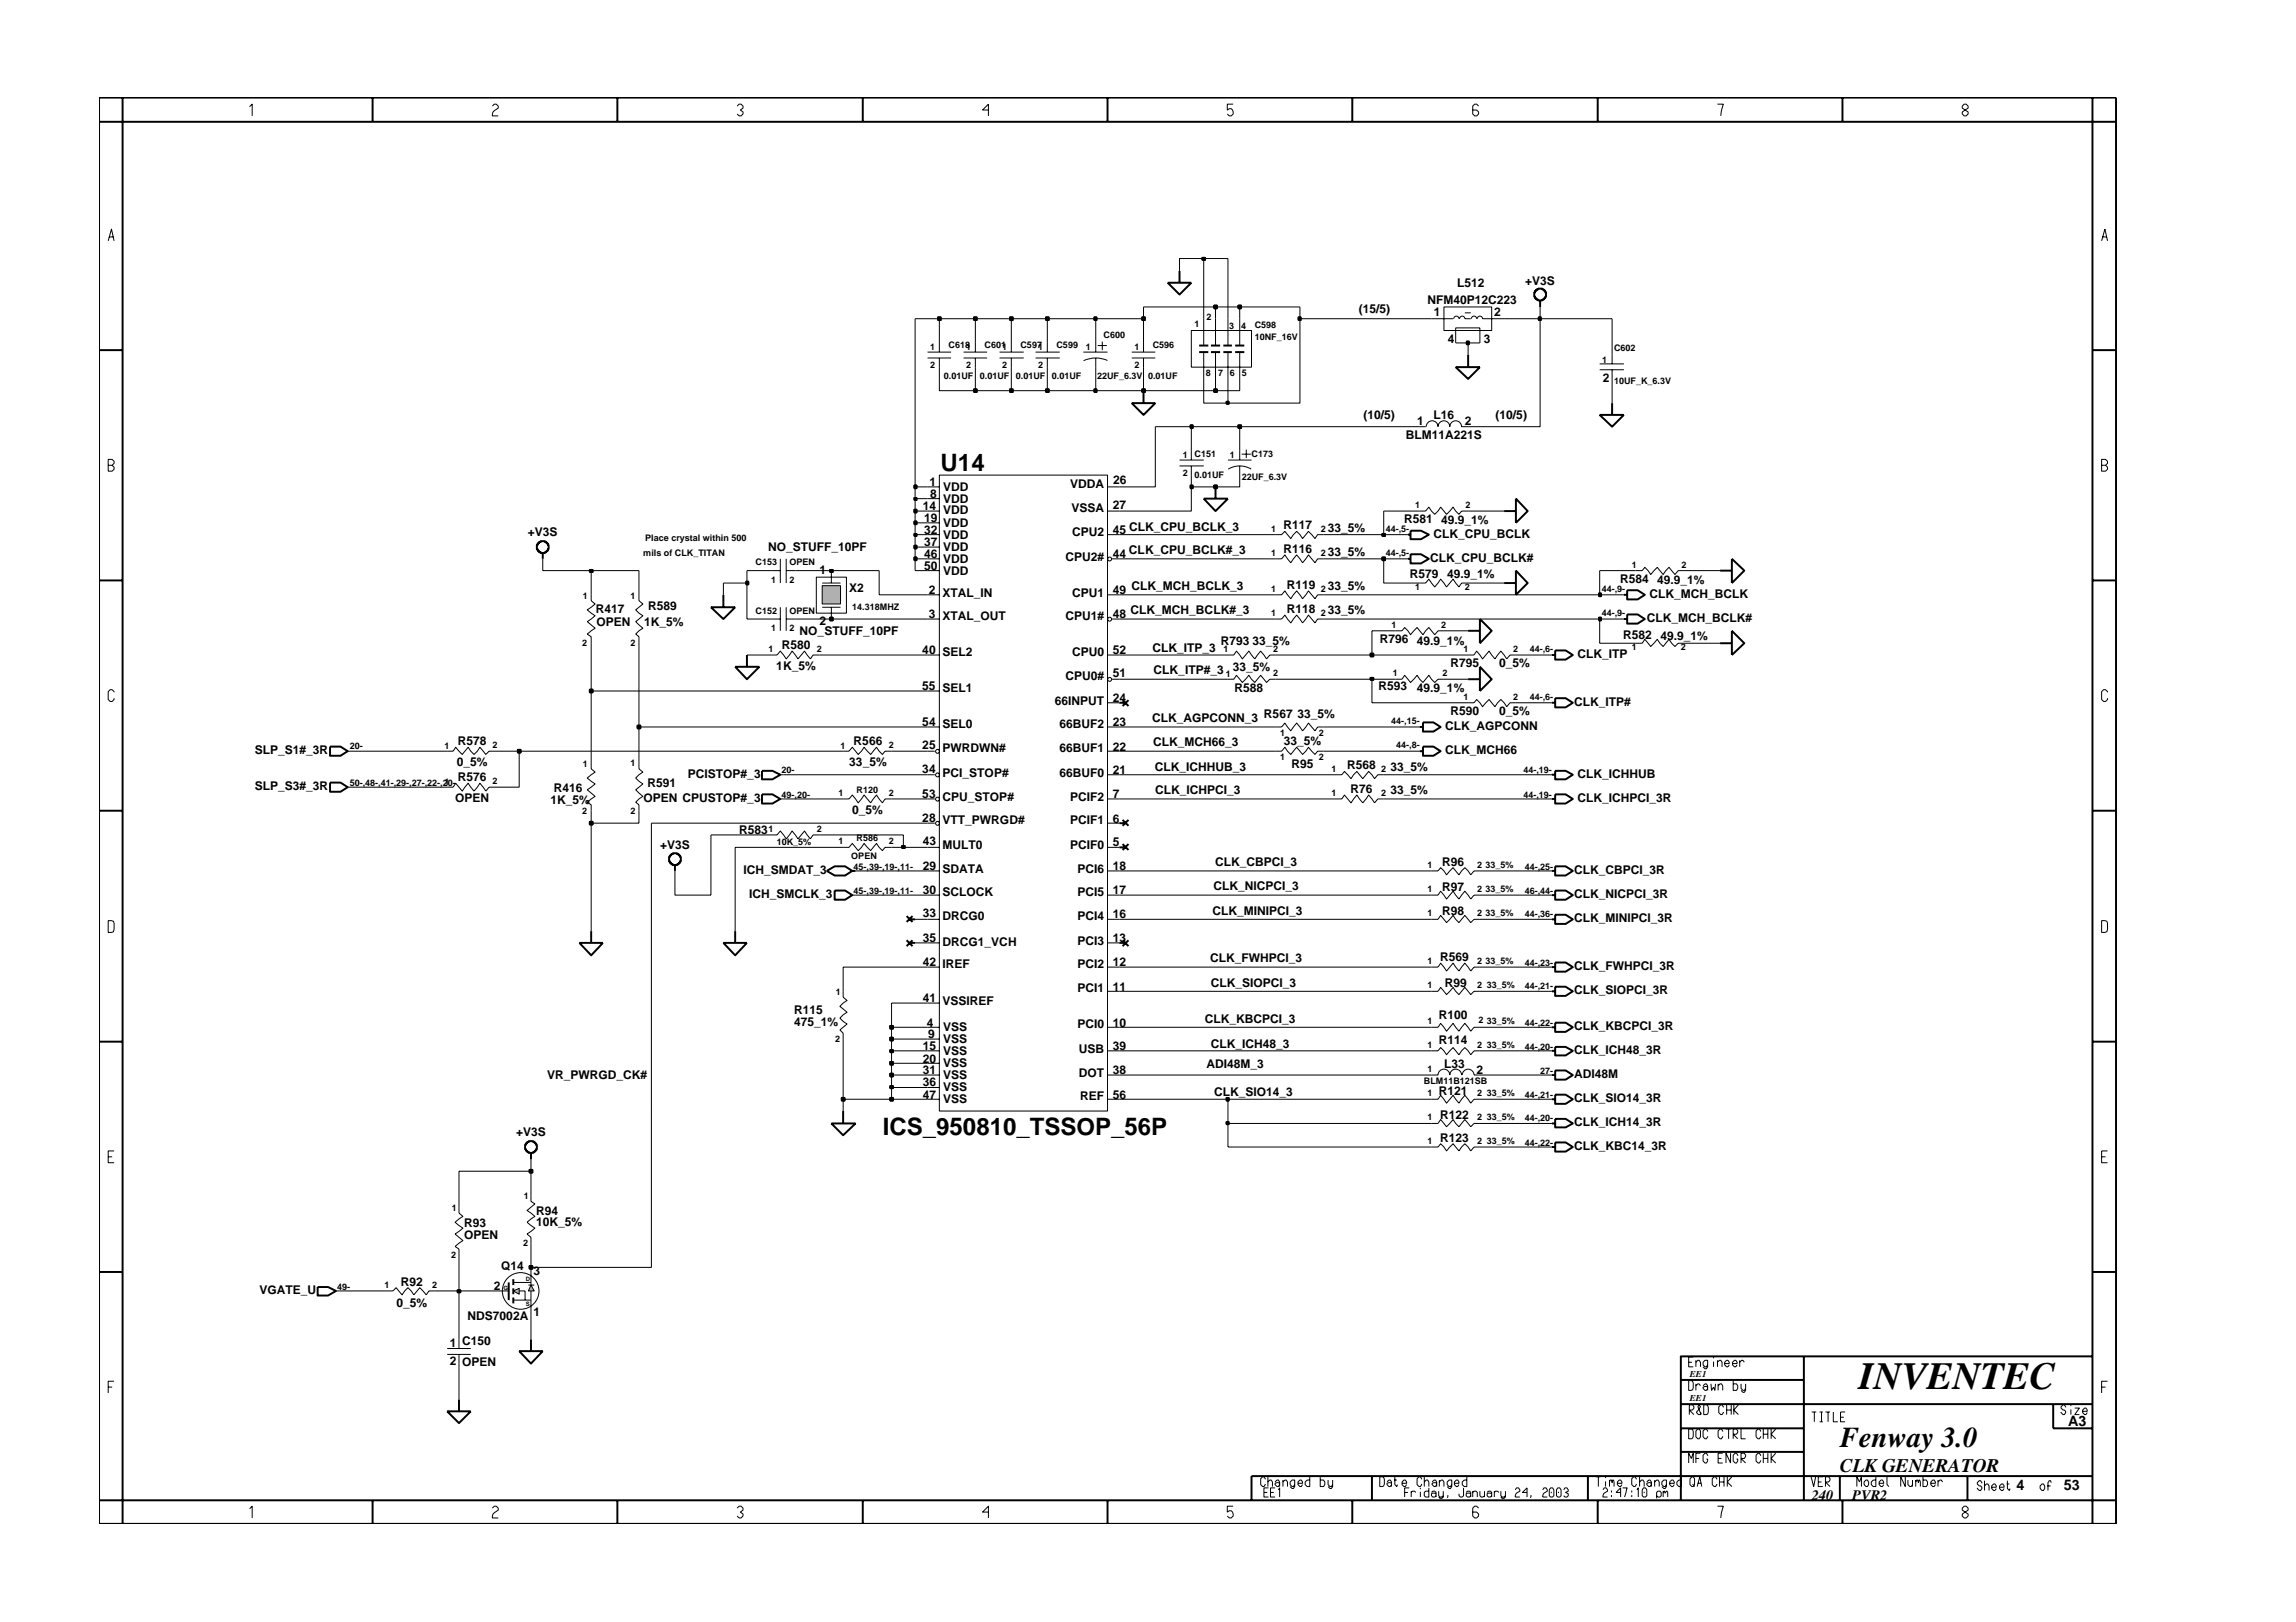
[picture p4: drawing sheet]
<svg xmlns="http://www.w3.org/2000/svg" width="297mm" height="210mm" viewBox="0 0 297 210" stroke-linecap="round" stroke-linejoin="round" font-family="sans-serif">
<defs><g id="words">
<text font-size="5" x="240.5" y="179.7">INVENTEC</text>
<text font-size="3.7" x="238" y="187.3">Fenway 3.0</text>
<g font-size="3.1">
<text x="121.7" y="61">U14</text>
<text x="114.2" y="146.8">ICS_950810_TSSOP_56P</text>
</g>
<text font-size="2.5" x="238" y="190.4">CLK GENERATOR</text>
<g font-size="1.9">
<text x="267.6" y="184.6">A3</text>
<text x="234.4" y="194.1">240</text>
<text x="239.6" y="194.1">PVR2</text>
<text x="260.9" y="192.9">4</text>
<text x="267" y="192.9">53</text>
</g>
<g font-size="1.6">
<text x="175.8" y="40.5">(15/5)</text>
<text x="184.7" y="39.3">NFM40P12C223</text>
<text x="185.5" y="40.9">1</text>
<text x="188.5" y="37.1">L512</text>
<text x="193.3" y="40.9">2</text>
<text x="197.3" y="36.8">+V3S</text>
<text x="187.3" y="44.3">4</text>
<text x="192" y="44.3">3</text>
<text x="207.4" y="49.4">2</text>
<text x="176.4" y="54.3">(10/5)</text>
<text x="181.9" y="56.8">BLM11A221S</text>
<text x="183.3" y="55">1</text>
<text x="185.5" y="54.3">L16</text>
<text x="189.5" y="55">2</text>
<text x="193.5" y="54.3">(10/5)</text>
<text x="120.2" y="62.9">1</text>
<text x="120.3" y="64.4">8</text>
<text x="122" y="63.5">VDD</text>
<text x="122" y="65">VDD</text>
<text x="138.5" y="63.2">VDDA</text>
<text x="144" y="65.9">27</text>
<text x="144" y="62.6">26</text>
<text x="68.3" y="69.4">+V3S</text>
<text x="99.4" y="71.4">NO_STUFF_10PF</text>
<text x="119.4" y="66.1">14</text>
<text x="119.6" y="69.1">32</text>
<text x="119.6" y="70.7">37</text>
<text x="119.6" y="67.6">19</text>
<text x="122" y="68.2">VDD</text>
<text x="122" y="69.7">VDD</text>
<text x="122" y="71.3">VDD</text>
<text x="122" y="66.6">VDD</text>
<text x="138.6" y="66.3">VSSA</text>
<text x="138.7" y="69.4">CPU2</text>
<text x="144" y="69.1">45</text>
<text x="146.1" y="71.7">CLK_CPU_BCLK#_3</text>
<text x="146.1" y="68.7">CLK_CPU_BCLK_3</text>
<text x="166.1" y="71.6">R116</text>
<text x="166.1" y="68.4">R117</text>
<text x="171.8" y="72">33_5%</text>
<text x="171.8" y="68.8">33_5%</text>
<text x="181.6" y="67.7">R581</text>
<text x="185.4" y="69.6">CLK_CPU_BCLK</text>
<text x="186.4" y="67.8">49.9_1%</text>
<text x="106" y="74.3">1</text>
<text x="109.8" y="76.6">X2</text>
<text x="119.6" y="72.2">46</text>
<text x="119.6" y="73.8">50</text>
<text x="120.2" y="76.8">2</text>
<text x="121.9" y="77.2">XTAL_IN</text>
<text x="122" y="72.8">VDD</text>
<text x="122" y="74.4">VDD</text>
<text x="137.9" y="72.6">CPU2#</text>
<text x="138.7" y="77.2">CPU1</text>
<text x="144" y="76.9">49</text>
<text x="144" y="72.2">44</text>
<text x="146.4" y="76.4">CLK_MCH_BCLK_3</text>
<text x="166.5" y="76.2">R119</text>
<text x="171.8" y="76.4">33_5%</text>
<text x="182.4" y="74.9">R579</text>
<text x="185" y="72.7">CLK_CPU_BCLK#</text>
<text x="187.2" y="74.9">49.9_1%</text>
<text x="209.6" y="75.5">R584</text>
<text x="213.4" y="77.4">CLK_MCH_BCLK</text>
<text x="214.4" y="75.6">49.9_1%</text>
<text x="77.1" y="79.3">R417</text>
<text x="77.2" y="81">OPEN</text>
<text x="83.3" y="81">1K_5%</text>
<text x="83.8" y="78.9">R589</text>
<text x="103.5" y="82.2">NO_STUFF_10PF</text>
<text x="106" y="80.9">2</text>
<text x="120.2" y="79.9">3</text>
<text x="121.9" y="80.3">XTAL_OUT</text>
<text x="137.9" y="80.3">CPU1#</text>
<text x="144" y="79.9">48</text>
<text x="146.3" y="79.5">CLK_MCH_BCLK#_3</text>
<text x="157.9" y="83.4">R793 33_5%</text>
<text x="166.5" y="79.3">R118</text>
<text x="171.8" y="79.5">33_5%</text>
<text x="178.5" y="83.2">R796</text>
<text x="183.3" y="83.4">49.9_1%</text>
<text x="210" y="82.6">R582</text>
<text x="213" y="80.5">CLK_MCH_BCLK#</text>
<text x="214.8" y="82.8">49.9_1%</text>
<text x="100.4" y="86.7">1K_5%</text>
<text x="101.1" y="84">R580</text>
<text x="119.3" y="89.3">55</text>
<text x="119.3" y="84.7">40</text>
<text x="121.9" y="89.6">SEL1</text>
<text x="121.9" y="84.9">SEL2</text>
<text x="137.9" y="88">CPU0#</text>
<text x="138.7" y="84.9">CPU0</text>
<text x="144" y="84.7">52</text>
<text x="144" y="87.6">51</text>
<text x="149.1" y="84.3">CLK_ITP_3</text>
<text x="149.3" y="87.3">CLK_ITP#_3</text>
<text x="159.5" y="86.9">33_5%</text>
<text x="159.7" y="89.6">R588</text>
<text x="178.3" y="89.3">R593</text>
<text x="183.3" y="89.6">49.9_1%</text>
<text x="187.7" y="86.3">R795</text>
<text x="194" y="86.3">0_5%</text>
<text x="204.1" y="85.2">CLK_ITP</text>
<text x="119.3" y="94">54</text>
<text x="121.9" y="94.2">SEL0</text>
<text x="136.5" y="91.2">66INPUT</text>
<text x="137.1" y="94.2">66BUF2</text>
<text x="144" y="94">23</text>
<text x="144" y="90.9">24</text>
<text x="149" y="93.5">CLK_AGPCONN_3</text>
<text x="163.5" y="92.9">R567</text>
<text x="167.9" y="92.9">33_5%</text>
<text x="187" y="94.5">CLK_AGPCONN</text>
<text x="187.7" y="92.6">R590</text>
<text x="194" y="92.6">0_5%</text>
<text x="203.7" y="91.3">CLK_ITP#</text>
<text x="32.9" y="97.5">SLP_S1#_3R</text>
<text x="59.1" y="99.2">0_5%</text>
<text x="59.2" y="101.1">R576</text>
<text x="59.2" y="96.4">R578</text>
<text x="83.8" y="101.9">R591</text>
<text x="89" y="100.7">PCISTOP#_3</text>
<text x="109.9" y="99.2">33_5%</text>
<text x="110.4" y="96.4">R566</text>
<text x="119.3" y="100.1">34</text>
<text x="119.3" y="97">25</text>
<text x="121.9" y="100.5">PCI_STOP#</text>
<text x="121.9" y="97.4">PWRDWN#</text>
<text x="137.1" y="100.5">66BUF0</text>
<text x="137.1" y="97.4">66BUF1</text>
<text x="144" y="100.2">21</text>
<text x="144" y="97.1">22</text>
<text x="149.2" y="96.6">CLK_MCH66_3</text>
<text x="149.4" y="99.7">CLK_ICHHUB_3</text>
<text x="166.1" y="96.4">33_5%</text>
<text x="167.1" y="99.3">R95</text>
<text x="174.3" y="99.5">R568</text>
<text x="179.9" y="99.8">33_5%</text>
<text x="187" y="97.5">CLK_MCH66</text>
<text x="204.1" y="100.7">CLK_ICHHUB</text>
<text x="32.9" y="102.3">SLP_S3#_3R</text>
<text x="58.9" y="103.8">OPEN</text>
<text x="71.2" y="104">1K_5%</text>
<text x="71.7" y="102.5">R416</text>
<text x="83.3" y="103.8">OPEN CPUSTOP#_3</text>
<text x="95.6" y="107.9">R583</text>
<text x="110.2" y="105.3">0_5%</text>
<text x="119.3" y="106.4">28</text>
<text x="119.3" y="103.2">53</text>
<text x="121.9" y="106.7">VTT_PWRGD#</text>
<text x="121.9" y="103.6">CPU_STOP#</text>
<text x="138.5" y="106.7">PCIF1</text>
<text x="138.5" y="103.6">PCIF2</text>
<text x="144" y="106.4">6</text>
<text x="144" y="103.3">7</text>
<text x="149.4" y="102.8">CLK_ICHPCI_3</text>
<text x="174.7" y="102.6">R76</text>
<text x="179.9" y="102.8">33_5%</text>
<text x="204.1" y="103.8">CLK_ICHPCI_3R</text>
<text x="85.4" y="109.8">+V3S</text>
<text x="96.2" y="113.1">ICH_SMDAT_3</text>
<text x="119.4" y="109.4">43</text>
<text x="119.4" y="112.5">29</text>
<text x="121.9" y="109.8">MULT0</text>
<text x="121.9" y="112.9">SDATA</text>
<text x="138.5" y="109.8">PCIF0</text>
<text x="139.4" y="112.9">PCI6</text>
<text x="144" y="112.6">18</text>
<text x="144" y="109.5">5</text>
<text x="157.2" y="112.1">CLK_CBPCI_3</text>
<text x="186.6" y="112.1">R96</text>
<text x="203.7" y="113.1">CLK_CBPCI_3R</text>
<text x="96.9" y="116.2">ICH_SMCLK_3</text>
<text x="119.4" y="118.7">33</text>
<text x="119.4" y="115.7">30</text>
<text x="121.9" y="119.1">DRCG0</text>
<text x="121.9" y="116">SCLOCK</text>
<text x="139.4" y="119.1">PCI4</text>
<text x="139.4" y="116">PCI5</text>
<text x="144" y="118.8">16</text>
<text x="144" y="115.8">17</text>
<text x="156.8" y="118.4">CLK_MINIPCI_3</text>
<text x="157" y="115.2">CLK_NICPCI_3</text>
<text x="186.6" y="115.2">R97</text>
<text x="186.6" y="118.4">R98</text>
<text x="203.7" y="119.3">CLK_MINIPCI_3R</text>
<text x="203.7" y="116.2">CLK_NICPCI_3R</text>
<text x="119.4" y="121.8">35</text>
<text x="119.4" y="125">42</text>
<text x="121.9" y="122.4">DRCG1_VCH</text>
<text x="121.9" y="125.3">IREF</text>
<text x="139.4" y="125.3">PCI2</text>
<text x="139.4" y="122.3">PCI3</text>
<text x="144" y="125.1">12</text>
<text x="144" y="121.9">13</text>
<text x="156.5" y="124.5">CLK_FWHPCI_3</text>
<text x="186.3" y="124.4">R569</text>
<text x="203.7" y="125.6">CLK_FWHPCI_3R</text>
<text x="102.7" y="131.2">R115</text>
<text x="119.4" y="129.6">41</text>
<text x="121.9" y="130">VSSIREF</text>
<text x="139.4" y="128.4">PCI1</text>
<text x="144" y="128.2">11</text>
<text x="156.6" y="127.7">CLK_SIOPCI_3</text>
<text x="186.1" y="131.9">R100</text>
<text x="186.9" y="127.7">R99</text>
<text x="203.7" y="128.6">CLK_SIOPCI_3R</text>
<text x="102.7" y="132.8">475_1%</text>
<text x="119.4" y="135.9">15</text>
<text x="119.4" y="137.5">20</text>
<text x="119.9" y="132.9">4</text>
<text x="120.1" y="134.4">9</text>
<text x="122" y="136.5">VSS</text>
<text x="122" y="133.4">VSS</text>
<text x="122" y="135">VSS</text>
<text x="139.4" y="133.1">PCI0</text>
<text x="139.6" y="136.2">USB</text>
<text x="144" y="132.9">10</text>
<text x="144" y="135.9">39</text>
<text x="155.9" y="132.3">CLK_KBCPCI_3</text>
<text x="156.6" y="135.6">CLK_ICH48_3</text>
<text x="186.1" y="135.1">R114</text>
<text x="203.7" y="136.4">CLK_ICH48_3R</text>
<text x="203.7" y="133.3">CLK_KBCPCI_3R</text>
<text x="70.8" y="139.7">VR_PWRGD_CK#</text>
<text x="119.4" y="139">31</text>
<text x="119.4" y="140.6">36</text>
<text x="119.4" y="142.2">47</text>
<text x="122" y="138.1">VSS</text>
<text x="122" y="139.6">VSS</text>
<text x="122" y="141.2">VSS</text>
<text x="122" y="142.8">VSS</text>
<text x="139.6" y="139.4">DOT</text>
<text x="139.8" y="142.4">REF</text>
<text x="144" y="139">38</text>
<text x="144" y="142.2">56</text>
<text x="156.1" y="138.2">ADI48M_3</text>
<text x="157.1" y="141.8">CLK_SIO14_3</text>
<text x="186.1" y="141.7">R121</text>
<text x="186.8" y="138.2">L33</text>
<text x="191" y="139">2</text>
<text x="203.7" y="139.5">ADI48M</text>
<text x="203.7" y="142.7">CLK_SIO14_3R</text>
<text x="66.8" y="147.1">+V3S</text>
<text x="186.3" y="144.8">R122</text>
<text x="186.3" y="147.8">R123</text>
<text x="203.7" y="145.7">CLK_ICH14_3R</text>
<text x="203.7" y="148.8">CLK_KBC14_3R</text>
<text x="60.1" y="160.3">OPEN</text>
<text x="60.1" y="158.8">R93</text>
<text x="69.4" y="157.2">R94</text>
<text x="69.4" y="158.7">10K_5%</text>
<text x="33.6" y="167.5">VGATE_U</text>
<text x="51.9" y="166.4">R92</text>
<text x="63.9" y="166.9">2</text>
<text x="64.8" y="164.4">Q14</text>
<text x="69" y="165">3</text>
<text x="51.3" y="169.1">0_5%</text>
<text x="60.5" y="170.9">NDS7002A</text>
<text x="69" y="170.3">1</text>
<text x="58.2" y="174.3">1 C150</text>
<text x="58.2" y="176.6">2</text>
<text x="59.8" y="176.8">OPEN</text>
</g>
<g font-size="1.2">
<text x="156.1" y="41.4">2</text>
<text x="120.3" y="45.3">1</text>
<text x="120.3" y="47.7">2</text>
<text x="122.7" y="45">C618</text>
<text x="125" y="45.3">1</text>
<text x="125" y="47.7">2</text>
<text x="127.4" y="45">C601</text>
<text x="129.7" y="45.3">1</text>
<text x="129.7" y="47.7">2</text>
<text x="132" y="45">C597</text>
<text x="134.3" y="45.3">1</text>
<text x="134.3" y="47.7">2</text>
<text x="136.7" y="45">C599</text>
<text x="140.5" y="45.3">1</text>
<text x="142.8" y="43.7">C600</text>
<text x="146.8" y="45.3">1</text>
<text x="146.8" y="47.7">2</text>
<text x="149.1" y="45">C596</text>
<text x="154.5" y="42.3">1</text>
<text x="159" y="42.5">3</text>
<text x="160.6" y="42.5">4</text>
<text x="162.3" y="44">10NF_16V</text>
<text x="162.3" y="42.4">C598</text>
<text x="207.3" y="46.9">1</text>
<text x="208.8" y="45.4">C602</text>
<text x="122.1" y="49">0.01UF</text>
<text x="126.8" y="49">0.01UF</text>
<text x="131.4" y="49">0.01UF</text>
<text x="136.1" y="49">0.01UF</text>
<text x="141.9" y="49">22UF_6.3V</text>
<text x="148.5" y="49">0.01UF</text>
<text x="156" y="48.6">8</text>
<text x="157.6" y="48.6">7</text>
<text x="159.1" y="48.7">6</text>
<text x="160.6" y="48.6">5</text>
<text x="208.8" y="49.6">10UF_K_6.3V</text>
<text x="153" y="59.3">1</text>
<text x="154.5" y="59.1">C151</text>
<text x="159.1" y="59.3">1</text>
<text x="161.9" y="59.1">C173</text>
<text x="153" y="61.7">2</text>
<text x="154.5" y="61.8">0.01UF</text>
<text x="160.6" y="62.1">22UF_6.3V</text>
<text x="183.1" y="65.7">1</text>
<text x="189.6" y="65.7">2</text>
<text x="83.2" y="72">mils of CLK_TITAN</text>
<text x="83.5" y="70">Place crystal within 500</text>
<text x="164.5" y="68.8">1</text>
<text x="164.5" y="72">1</text>
<text x="170.9" y="68.8">2</text>
<text x="170.9" y="72">2</text>
<text x="179.3" y="68.8">44-,5-</text>
<text x="179.3" y="72">44-,5-</text>
<text x="75.4" y="77.6">1</text>
<text x="81.6" y="77.6">1</text>
<text x="97.7" y="73.2">C153</text>
<text x="99.8" y="75.5">1</text>
<text x="102.1" y="73.2">OPEN</text>
<text x="102.1" y="75.5">2</text>
<text x="164.5" y="76.6">1</text>
<text x="170.9" y="76.6">2</text>
<text x="183.1" y="76.4">1</text>
<text x="189.5" y="76.4">2</text>
<text x="207.2" y="76.6">44-,9-</text>
<text x="211.1" y="73.5">1</text>
<text x="217.5" y="73.5">2</text>
<text x="75.3" y="83.6">2</text>
<text x="81.6" y="83.6">2</text>
<text x="97.7" y="79.4">C152</text>
<text x="99.8" y="81.6">1</text>
<text x="102.1" y="79.4">OPEN</text>
<text x="102.1" y="81.6">2</text>
<text x="110.3" y="78.9">14.318MHZ</text>
<text x="164.5" y="79.7">1</text>
<text x="170.9" y="79.7">2</text>
<text x="180" y="81.3">1</text>
<text x="186.5" y="81.3">2</text>
<text x="207.2" y="79.7">44-,9-</text>
<text x="99.4" y="84.4">1</text>
<text x="105.7" y="84.3">2</text>
<text x="158.3" y="84.3">1</text>
<text x="158.6" y="87.6">1</text>
<text x="164.7" y="84.3">2</text>
<text x="164.7" y="87.5">2</text>
<text x="180.2" y="87.5">1</text>
<text x="186.6" y="87.5">2</text>
<text x="189.3" y="84.3">1</text>
<text x="195.8" y="84.3">2</text>
<text x="197.9" y="84.3">44-,6-</text>
<text x="211.1" y="84.2">1</text>
<text x="217.5" y="84.2">2</text>
<text x="165.6" y="95.3">1</text>
<text x="170.6" y="95.3">2</text>
<text x="180" y="93.7">44-,15-</text>
<text x="189.3" y="90.6">1</text>
<text x="195.8" y="90.6">2</text>
<text x="197.9" y="90.6">44-,6-</text>
<text x="45.2" y="97">20-</text>
<text x="45.2" y="101.7">50-,48-,41-,29-,27-,22-,20-</text>
<text x="57.5" y="101.5">1</text>
<text x="57.5" y="96.9">1</text>
<text x="63.7" y="101.4">2</text>
<text x="63.7" y="96.8">2</text>
<text x="75.4" y="99.2">1</text>
<text x="81.6" y="99.2">1</text>
<text x="101.1" y="100.1">20-</text>
<text x="108.7" y="96.9">1</text>
<text x="115" y="96.8">2</text>
<text x="165.6" y="98.4">1</text>
<text x="170.6" y="98.4">2</text>
<text x="172.2" y="99.9">1</text>
<text x="178.7" y="99.9">2</text>
<text x="180.6" y="96.8">44-,8-</text>
<text x="197.1" y="100.1">44-,19-</text>
<text x="75.3" y="105.3">2</text>
<text x="81.6" y="105.3">2</text>
<text x="99.4" y="107.7">1</text>
<text x="101.1" y="103.2">49-,20-</text>
<text x="105.7" y="107.7">2</text>
<text x="108.5" y="103.1">1</text>
<text x="110.8" y="102.6">R120</text>
<text x="115" y="103.1">2</text>
<text x="172.2" y="103.1">1</text>
<text x="178.7" y="103.1">2</text>
<text x="197.1" y="103.2">44-,19-</text>
<text x="100.5" y="109.4">10K_5%</text>
<text x="108.5" y="109.2">1</text>
<text x="110.1" y="111.2">OPEN</text>
<text x="110.4" y="112.5">45-,39-,19-,11-</text>
<text x="110.8" y="108.8">R586</text>
<text x="115" y="109.2">2</text>
<text x="184.7" y="112.4">1</text>
<text x="191.1" y="112.4">2</text>
<text x="192.2" y="112.4">33_5%</text>
<text x="197.3" y="112.5">44-,25-</text>
<text x="110.4" y="115.7">45-,39-,19-,11-</text>
<text x="184.7" y="115.4">1</text>
<text x="184.7" y="118.5">1</text>
<text x="191.1" y="115.4">2</text>
<text x="191.1" y="118.5">2</text>
<text x="192.2" y="115.4">33_5%</text>
<text x="192.2" y="118.5">33_5%</text>
<text x="197.3" y="118.7">44-,36-</text>
<text x="197.3" y="115.7">46-,44-</text>
<text x="184.7" y="124.7">1</text>
<text x="191.1" y="124.7">2</text>
<text x="192.2" y="124.7">33_5%</text>
<text x="197.3" y="125">44-,23-</text>
<text x="108.1" y="128.8">1</text>
<text x="184.7" y="127.9">1</text>
<text x="191.1" y="127.9">2</text>
<text x="192.4" y="127.9">33_5%</text>
<text x="197.3" y="128">44-,21-</text>
<text x="108.1" y="134.9">2</text>
<text x="184.7" y="132.5">1</text>
<text x="184.7" y="135.7">1</text>
<text x="191.1" y="135.7">2</text>
<text x="191.3" y="132.3">2</text>
<text x="192.4" y="132.5">33_5%</text>
<text x="192.4" y="135.7">33_5%</text>
<text x="197.3" y="135.8">44-,20-</text>
<text x="197.3" y="132.8">44-,22-</text>
<text x="184.2" y="140.3">BLM11B121SB</text>
<text x="184.7" y="138.8">1</text>
<text x="184.7" y="141.8">1</text>
<text x="191.1" y="141.8">2</text>
<text x="192.4" y="141.8">33_5%</text>
<text x="197.3" y="142.1">44-,21-</text>
<text x="199.3" y="139">27-</text>
<text x="184.7" y="145">1</text>
<text x="184.7" y="148.1">1</text>
<text x="191.1" y="145">2</text>
<text x="191.1" y="148.1">2</text>
<text x="192.4" y="145">33_5%</text>
<text x="192.4" y="148.1">33_5%</text>
<text x="197.3" y="145.1">44-,20-</text>
<text x="197.3" y="148.3">44-,22-</text>
<text x="67.8" y="155.2">1</text>
<text x="58.4" y="156.7">1</text>
<text x="67.7" y="161.3">2</text>
<text x="43.6" y="166.9">49-</text>
<text x="49.7" y="166.7">1</text>
<text x="55.9" y="166.7">2</text>
<text x="58.4" y="162.8">2</text>
<text x="218.6" y="178.2">EE1</text>
<text x="218.6" y="181.3">EE1</text>
</g>
<g font-size=".8">
<text x="65.1" y="166.9">G</text>
<text x="68" y="165.7">D</text>
<text x="68" y="169">S</text>
</g>
</g></defs>
<g fill="none" stroke="#000" stroke-width=".25">
<path d="M155.1 45.6h1.2M155.1 44.7h1.2M156.7 45.6h1.1M156.7 44.7h1.1M158.3 45.6h1.1M158.3 44.7h1.1M159.8 45.6h1.2M159.8 44.7h1.2M188.3 47.5h3.2l-1.6 1.5zM189.9 45.9v1.6M69.6 70.3l.2-.1a.61 .61 0 0 1 .8 0l.4 .3v.5l-.5 .6h-.5v-.1h-.2l-.3-.3v-.7zM70.2 71.6v.7"/>
<path d="M92 78.6h3.1l-1.5 1.5zM93.6 77v1.6M155.7 64.5h3.2l-1.6 1.6zM157.3 63v1.5M182.1 69.2h.4M182.1 72.3h.4M182.5 68.7h1.3l1.1 .5-1.1 .6h-1.3zM182.5 71.7h1.3l1.1 .6-1.1 .6h-1.3zM194.6 75.5h1.5M194.6 66.1h1.5M196.1 73.8l1.5 1.7-1.5 1.5zM196.1 64.5l1.5 1.6-1.5 1.6z"/>
<path d="M210.1 77h.4M210.5 76.4h1.4l.9 .6-.9 .6h-1.4zM210.5 79.5h1.4l.9 .6-.9 .6h-1.4zM222.5 73.8h1.6M224.1 72.3l1.6 1.5-1.6 1.7zM42.7 96.6h1.4l.9 .6-.9 .6h-1.4zM95.1 86.3h3.1l-1.6 1.6zM96.6 84.8v1.5M144.8 90.9h.9M145.2 90.6l.8 .8M146 90.6l-.8 .8M183.7 94.1h.4"/>
<path d="M184.1 93.5h1.3l1 .6-1 .6h-1.3zM189.9 81.6h1.6M191.5 80.1l1.5 1.5-1.5 1.6zM200.8 90.9h.4M200.8 84.8h.4M201.2 99.8h1.4l.9 .5-.9 .6h-1.4zM201.2 90.4h1.4l.9 .5-.9 .6h-1.4zM201.2 84.2h1.4l.9 .6-.9 .6h-1.4zM210.1 80.1h.4M222.5 83.2h1.6M224.1 81.6l1.6 1.6-1.6 1.6zM42.7 101.3h1.4l.9 .6-.9 .6h-1.4z"/>
<path d="M86.6 110.8l.3-.2a.61 .61 0 0 1 .8 0l.4 .3v.5l-.5 .5h-.5h-.2l-.3-.3v-.2zM87.3 111.9v.8M98.6 102.8h1.3l1.1 .6-1.1 .6h-1.3zM107 112.7l1-.6h1.3l1 .6-1 .6h-1.3zM108 115.2h1.3l1 .6-1 .6h-1.3zM110.3 112.7h.4M117.3 118.5l.8 .8M117.6 119h.8M118.1 118.5l-.8 .8M144.8 106.5h.9M145.2 106.1l.8 .8M146 106.1l-.8 .8"/>
<path d="M200.8 100.3h.4M200.8 115.8h.4M200.8 119h.4M200.8 103.4h.4M201.2 115.2h1.4l.9 .6-.9 .6h-1.4zM201.2 118.4h1.4l.9 .6-.9 .6h-1.4zM201.2 102.8h1.4l.9 .6-.9 .6h-1.4zM93.6 122h3l-1.5 1.6zM95.1 120.5v1.5M117.3 121.7l.8 .7M117.6 122h.8M118.1 121.7l-.8 .7"/>
<path d="M200.8 136h.4M200.8 125.2h.4M201.2 135.5h1.4l.9 .5-.9 .6h-1.4zM201.2 124.6h1.4l.9 .6-.9 .5h-1.4zM68 148l.3-.2a.61 .61 0 0 1 .8 0l.4 .4v.5l-.6 .5h-.5v-.1h-.1l-.3-.2v-.2h-.1zM68.7 149.2v.8M107.6 145.4h3.1l-1.6 1.5zM109.1 143.8v1.6M200.8 142.3h.4M200.8 148.4h.4M201.2 141.7h1.4l.9 .6-.9 .5h-1.4zM201.2 147.8h1.4l.9 .6-.9 .6h-1.4z"/>
<path d="M65.8 166v2.2M67.2 174.9h3l-1.5 1.6zM68.7 173.3v1.6M57.9 182.6h3l-1.5 1.6zM59.4 181.1v1.5"/>
</g>
<g fill="none" stroke="#000" stroke-width=".13">
<path d="M186.8 39.7h6.2v3.1h-6.2zM120 45.6h3M120 46.3h3M121.5 44.4v1.2M121.5 46.3v1.2M124.7 45.6h3M124.7 46.3h3M126.2 44.4v1.2M126.2 46.3v1.2M134 45.6h3.1M134 46.3h3.1M135.5 44.4v1.2"/>
<path d="M135.5 46.3v1.2M146.4 45.6h3.1M146.4 46.3h3.1M147.9 44.4v1.2M147.9 46.3v1.2M152.6 59.5h3.1M154.1 42.8h7.8v4.7h-7.8zM154.1 58.3v1.2M155.7 41.2v3.5M155.7 45.6v3.4M157.3 41.2v3.5M157.3 45.6v3.4"/>
<path d="M158.9 59.5h3M158.9 41.2v3.5M158.9 45.6v3.4M160.4 41.2v3.5M160.4 45.6v3.4M160.4 58.3v1.2M160.6 58.8h1.2M161.2 58.2v1.1M183.7 55.2h.7M184.5 55.2a.76 .76 0 0 1 .8-.7 .76 .76 0 0 1 .7 .7 .76 .76 0 0 1 .8-.7 .76 .76 0 0 1 .8 .7 .76 .76 0 0 1 .7-.7 .76 .76 0 0 1 .8 .7h.8M185.2 41.2h2.8M188.1 41.2a.34 .34 0 0 1 .3-.3 .34 .34 0 0 1 .4 .3"/>
<path d="M188.3 44.4v-2h3.2v2M188.8 41.2a.34 .34 0 0 1 .4-.3 .34 .34 0 0 1 .3 .3h.8M189.5 40.5h.8M190.4 41.2a.34 .34 0 0 1 .3-.3 .34 .34 0 0 1 .3 .3M191.1 41.2a.34 .34 0 0 1 .4-.3 .34 .34 0 0 1 .3 .3h2.8M76.5 77v.7l.5 .5-1 .7 1 .8-1 .7 1 .9-1 .8 .5 .3v.8M82.7 77v.7l.5 .5-1 .7 1 .8-1 .7 1 .9-1 .8 .5 .3v.8M101 78.6v3M101.7 78.6v3M152.6 60.3h3.1M154.1 60.3v1.2M158.9 60.7a2.88 2.88 0 0 1 3 0"/>
<path d="M160.4 60.3v1.2M165 69.2h.8l.4-.4 .8 .9 .8-.9 .7 .9 .8-.9 .8 .9 .4-.5h.7M165 72.3h.8l.4-.5 .8 1 .8-1 .7 1 .8-1 .8 1 .4-.5h.7M183.7 75.5h.7l.5-.6 .7 1.1 .8-1.1 .7 1.1 .9-1.1 .8 1.1 .3-.5h.8M183.7 66.1h.7l.5-.5 .7 1 .8-1 .7 1 .9-1 .8 1 .3-.5h.8M211.6 73.8h.9l.3-.4 .8 1 .8-1 .8 1 .7-1 .8 1 .4-.6h.8M45 97.2h.4M76.5 98.7v.8l.5 .4-1 .8 1 .7-1 .8 1 .9-1 .7 .5 .4v.7M82.7 98.7v.8l.5 .4-1 .8 1 .7-1 .8 1 .9-1 .7 .5 .4v.7M99.8 84.8h.7l.5-.5 .7 1 .8-1 .7 1 .9-1 .7 1 .4-.5h.8M99.8 80.1h1.2M101.7 80.1h1.2"/>
<path d="M109.1 97.2h.7l.5-.5 .7 .9 .8-.9 .8 .9 .8-.9 .8 .9 .3-.4h.8M158.9 84.8h.7l.4-.5 .7 1 .9-1 .7 1 .8-1 .8 1 .4-.5h.7M158.9 87.9h.7l.4-.5 .7 .9 .9-.9 .7 .9 .8-.9 .8 .9 .4-.4h.7M165 94.1h.8l.4-.5 .8 1 .8-1 .7 1 .8-1 .8 1 .4-.5h.7M165 97.2h.8l.4-.5 .8 .9 .8-.9 .7 .9 .8-.9 .8 .9 .4-.4h.7M165 80.1h.8l.4-.5 .8 1 .8-1 .7 1 .8-1 .8 1 .4-.5h.7M180.5 87.9h.9l.3-.5 .8 .9 .8-.9 .8 .9 .8-.9 .7 .9 .4-.4h.8M180.5 81.6h.9l.3-.4 .8 .9 .8-.9 .8 .9 .8-.9 .7 .9 .4-.5h.8M189.9 90.9h.8l.3-.4 .8 1 .8-1 .8 1 .8-1 .7 1 .5-.6h.7M189.9 84.8h.8l.3-.5 .8 1 .8-1 .8 1 .8-1 .7 1 .5-.5h.7M211.6 83.2h.9l.3-.5 .8 1 .8-1 .8 1 .7-1 .8 1 .4-.5h.8M45 101.9h.4"/>
<path d="M57.9 101.9h.7l.4-.5 .8 1 .8-1 .7 1 .8-1 .8 1 .4-.5h.7M99.8 108h.7l.5-.5 .7 1.1 .8-1.1 .7 1.1 .9-1.1 .7 1.1 .4-.6h.8M101 103.4h.4M109.1 109.7h.7l.5-.6 .7 1 .8-1 .8 1 .8-1 .8 1 .3-.4h.8M109.1 103.4h.7l.5-.5 .7 1 .8-1 .8 1 .8-1 .8 1 .3-.5h.8M110.3 115.8h.4M172.8 100.3h.8l.3-.5 .9 1 .7-1 .8 1 .8-1 .7 1 .5-.5h.7M172.8 103.4h.8l.3-.5 .9 1 .7-1 .8 1 .8-1 .7 1 .5-.5h.7M185.2 115.8h.8l.4-.5 .7 1 .9-1 .8 1 .7-1 .8 1 .4-.5h.8M185.2 112.7h.8l.4-.4 .7 .9 .9-.9 .8 .9 .7-.9 .8 .9 .4-.5h.8M185.2 119h.8l.4-.5 .7 .9 .9-.9 .8 .9 .7-.9 .8 .9 .4-.4h.8M109.1 128.3v.7l.5 .5-.9 .7 .9 .8-.9 .8 .9 .7-.9 .8 .4 .4v.8"/>
<path d="M185.2 128.3h.8l.4-.5 .7 .9 .9-.9 .8 .9 .7-.9 .8 .9 .4-.4h.8M185.2 139.1h.8a.76 .76 0 0 1 .8-.7 .76 .76 0 0 1 .8 .7 .76 .76 0 0 1 .7-.7 .76 .76 0 0 1 .8 .7M185.2 125.2h.8l.4-.6 .7 1.1 .9-1.1 .8 1.1 .7-1.1 .8 1.1 .4-.5h.8M189.2 139.1a.76 .76 0 0 1 .7-.7 .76 .76 0 0 1 .8 .7h.8M59.4 156.2v.8l.5 .4-1 .8 1 .7-1 .8 1 .8-1 .8 .5 .3v.8M185.2 142.3h.8l.4-.6 .7 1.1 .9-1.1 .8 1.1 .7-1.1 .8 1.1 .4-.5h.8M185.2 145.4h.8l.4-.5 .7 .9 .9-.9 .8 .9 .7-.9 .8 .9 .4-.4h.8M50.1 167.1h.7l.5-.5 .7 1 .8-1 .7 1 .8-1 .8 1 .4-.5h.7M57.9 174.5h3M57.9 175.3h3M59.4 173.3v1.2M59.4 175.3v1.2"/>
<path d="M64 167.1h1.8"/>
</g>
<path d="M68.7 166.3l.4 .8h-.7z" fill-rule="evenodd" fill="#b3b3b3" stroke="#000" stroke-width=".13"/>
<path d="M68.4 166.3h.7" fill="none" stroke="#000" stroke-width=".13"/>
<path d="M66.4 167.1l.8-.4v.8z" fill-rule="evenodd" fill="#b3b3b3" stroke="#000" stroke-width=".13"/>
<path d="M200.8 112.7h.4M201.2 112.1h1.4l.9 .6-.9 .6h-1.4zM200.8 132.9h.4M201.2 132.3h1.4l.9 .6-.9 .6h-1.4zM66.4 165.5v.8M66.4 166.7v.8M66.4 167.9v.8" fill="none" stroke="#000" stroke-width=".25"/>
<g fill="none" stroke="#000" stroke-width=".13">
<path d="M105.6 74.7h3.9v4.6h-3.9zM106.4 75.5h2.3M106.4 78.6h2.3M107.6 73.8v1.7M107.6 78.6v1.5M185.2 148.4h.8l.4-.4 .7 .9 .9-.9 .8 .9 .7-.9 .8 .9 .4-.5h.8M66.4 168.2h2.3M66.4 166h2.3M67.2 167.1h.7v1.1M68.7 164v2.3M68.7 167.1v3.1"/>
<circle cx="67.4" cy="167.1" r="2.37"/>
</g>
<path d="M106.4 75.8h2.3v2.4h-2.3z" fill-rule="evenodd" fill="#b3b3b3" stroke="#000" stroke-width=".13"/>
<g fill="none" stroke="#000" stroke-width=".13">
<path d="M129.3 45.6h3.1M129.3 46.3h3.1M130.8 44.4v1.2M130.8 46.3v1.2M140.2 45.6h3.1M141.8 44.4v1.2M141.8 46.3v1.2M142 44.7h1.2M142.6 44.2v1.1M143.3 46.6a3.7 3.7 0 0 0-3.1 .1M207 47.1h3.1M207 47.9h3.1"/>
<path d="M208.6 45.9v1.2M208.6 47.9v1.1M99.8 73.8h1.2M101 72.3v3.2M101.7 73.8h1.2M101.7 72.3v3.2M120 77h1.5M120 64.5h1.5M120 67.7h1.5M120 63h1.5M120 66.1h1.5M120 70.8h1.5"/>
<path d="M120 72.3h1.5M120 69.2h1.5M120 73.8h1.5M121.5 61.5h21.8v82.3h-21.8zM143.3 77h1.5M143.3 63h1.5M143.3 66.1h1.5M143.3 69.2h1.5M143.9 72.3h.9M165 77h.8l.4-.5 .8 1 .8-1 .7 1 .8-1 .8 1 .4-.5h.7M57.9 97.2h.7l.4-.5 .8 .9 .8-.9 .7 .9 .8-.9 .8 .9 .4-.4h.7M120 97.2h.9"/>
<path d="M120 89.4h1.5M120 84.8h1.5M120 94.1h1.5M120 80.1h1.5M143.3 97.2h1.5M143.3 84.8h1.5M143.3 94.1h1.5M143.3 90.9h1.5M143.9 80.1h.9M143.9 87.9h.9M101 100.3h.4M120 100.3h.9"/>
<path d="M120 109.7h1.5M120 103.4h.9M120 106.5h.9M120 112.7h1.5M120 115.8h1.5M120 119h1.5M143.3 100.3h1.5M143.3 109.7h1.5M143.3 103.4h1.5M143.3 106.5h1.5M143.3 112.7h1.5M143.3 115.8h1.5"/>
<path d="M143.3 119h1.5M120 136h1.5M120 132.9h1.5M120 129.8h1.5M120 134.5h1.5M120 139.1h1.5M120 137.6h1.5M120 122h1.5M120 125.2h1.5M143.3 136h1.5M143.3 132.9h1.5M143.3 139.1h1.5"/>
<path d="M143.3 122h1.5M143.3 125.2h1.5M143.3 128.3h1.5M185.2 136h.8l.4-.4 .7 .9 .9-.9 .8 .9 .7-.9 .8 .9 .4-.5h.8M185.2 132.9h.8l.4-.5 .7 1 .9-1 .8 1 .7-1 .8 1 .4-.5h.8M68.7 154.7v.8l.5 .3-1 .8 1 .8-1 .8 1 .7-1 .8 .5 .4v.8M120 140.7h1.5M120 142.3h1.5M143.3 142.3h1.5M43.5 167.1h6.6M56.2 167.1h3.2v6.2M59.4 176.5v4.6"/>
<path d="M68.7 170.2v3.1"/>
<circle cx="143.6" cy="72.3" r=".25"/>
<circle cx="121.3" cy="97.2" r=".25"/>
<circle cx="143.6" cy="80.1" r=".25"/>
<circle cx="143.6" cy="87.9" r=".25"/>
<circle cx="121.3" cy="103.4" r=".25"/>
<circle cx="121.3" cy="100.3" r=".25"/>
<circle cx="121.3" cy="106.5" r=".25"/>
</g>
<g fill="none" stroke="#000" stroke-width=".25">
<path d="M151.1 36.6h3l-1.5 1.5zM152.6 35.1v1.5M198.7 37.5h.1a.61 .61 0 0 1 .9 0l.3 .4v.5l-.5 .5h-.5v-.1h-.2l-.2-.3-.1-.6h.1v-.2zM199.2 39v.7M146.4 52.2h3.1l-1.6 1.5zM147.9 50.6v1.6M207 53.7h3.1l-1.5 1.5zM208.6 52.2v1.5M98.6 99.8h1.3l1.1 .5-1.1 .6h-1.3zM183.7 97.2h.4M184.1 96.6h1.3l1 .6-1 .6h-1.3zM189.9 87.9h1.6"/>
<path d="M191.5 86.3l1.5 1.6-1.5 1.5zM144.8 109.7h.9M145.2 109.2l.8 .8M146 109.2l-.8 .8M75 122h3l-1.5 1.6zM76.5 120.5v1.5M144.8 122h.9M145.2 121.7l.8 .7M146 121.7l-.8 .7M200.8 139.1h.4M200.8 128.3h.4M201.2 138.5h1.4l.9 .6-.9 .6h-1.4z"/>
<path d="M201.2 127.7h1.4l.9 .6-.9 .6h-1.4zM200.8 145.4h.4M201.2 144.8h1.4l.9 .6-.9 .5h-1.4zM41.1 166.6h1.3l1.1 .5-1.1 .6h-1.3z"/>
</g>
<path d="M59.2 167h.3v.2h-.3z" fill-rule="evenodd" fill="#c2c2c2" stroke="#000" stroke-width=".25"/>
<path d="M59.2 167h.3v.2h-.3z" fill="none" stroke="#000" stroke-width=".25"/>
<path d="M59.4 162.4v4.7h4.6" fill="none" stroke="#000" stroke-width=".13"/>
<path d="M68.5 163.8h.4v.4h-.4z" fill-rule="evenodd" fill="#c2c2c2" stroke="#000" stroke-width=".25"/>
<path d="M68.5 163.8h.4v.4h-.4z" fill="none" stroke="#000" stroke-width=".25"/>
<path d="M68.7 154.7v-3.1h-9.3v4.6M84.3 143.8v20.2h-15.6v-3.1" fill="none" stroke="#000" stroke-width=".13"/>
<path d="M68.5 151.4h.4v.3h-.4z" fill-rule="evenodd" fill="#c2c2c2" stroke="#000" stroke-width=".25"/>
<path d="M68.5 151.4h.4v.3h-.4z" fill="none" stroke="#000" stroke-width=".25"/>
<path d="M68.7 150v1.6M158.9 145.4v3h26.3M191.5 148.4h9.3" fill="none" stroke="#000" stroke-width=".13"/>
<path d="M158.7 145.2h.2v.3h-.2z" fill-rule="evenodd" fill="#c2c2c2" stroke="#000" stroke-width=".25"/>
<path d="M158.7 145.2h.2v.3h-.2z" fill="none" stroke="#000" stroke-width=".25"/>
<path d="M84.3 106.5v37.3M109.1 142.3v1.5M158.9 142.3v3.1h26.3M191.5 145.4h9.3" fill="none" stroke="#000" stroke-width=".13"/>
<path d="M108.9 142.1h.3v.3h-.3z" fill-rule="evenodd" fill="#c2c2c2" stroke="#000" stroke-width=".25"/>
<path d="M108.9 142.1h.3v.3h-.3z" fill="none" stroke="#000" stroke-width=".25"/>
<path d="M109.1 134.5v7.8h6.2" fill="none" stroke="#000" stroke-width=".13"/>
<path d="M115.2 142.1h.3v.3h-.3z" fill-rule="evenodd" fill="#c2c2c2" stroke="#000" stroke-width=".25"/>
<path d="M115.2 142.1h.3v.3h-.3z" fill="none" stroke="#000" stroke-width=".25"/>
<path d="M115.3 140.7v1.6h4.7M144.8 142.3h14.1" fill="none" stroke="#000" stroke-width=".13"/>
<path d="M158.7 142.1h.2v.3h-.2z" fill-rule="evenodd" fill="#c2c2c2" stroke="#000" stroke-width=".25"/>
<path d="M158.7 142.1h.2v.3h-.2z" fill="none" stroke="#000" stroke-width=".25"/>
<path d="M158.9 142.3h26.3M191.5 142.3h9.3" fill="none" stroke="#000" stroke-width=".13"/>
<path d="M115.2 140.6h.3v.2h-.3z" fill-rule="evenodd" fill="#c2c2c2" stroke="#000" stroke-width=".25"/>
<path d="M115.2 140.6h.3v.2h-.3z" fill="none" stroke="#000" stroke-width=".25"/>
<path d="M115.3 139.1v1.6h4.7" fill="none" stroke="#000" stroke-width=".13"/>
<path d="M115.2 139h.3v.3h-.3z" fill-rule="evenodd" fill="#c2c2c2" stroke="#000" stroke-width=".25"/>
<path d="M115.2 139h.3v.3h-.3z" fill="none" stroke="#000" stroke-width=".25"/>
<path d="M115.3 137.6v1.5h4.7M144.8 139.1h40.4M191.5 139.1h9.3" fill="none" stroke="#000" stroke-width=".13"/>
<path d="M115.2 137.4h.3v.4h-.3z" fill-rule="evenodd" fill="#c2c2c2" stroke="#000" stroke-width=".25"/>
<path d="M115.2 137.4h.3v.4h-.3z" fill="none" stroke="#000" stroke-width=".25"/>
<path d="M115.3 136v1.6h4.7" fill="none" stroke="#000" stroke-width=".13"/>
<path d="M115.2 135.9h.3v.3h-.3z" fill-rule="evenodd" fill="#c2c2c2" stroke="#000" stroke-width=".25"/>
<path d="M115.2 135.9h.3v.3h-.3z" fill="none" stroke="#000" stroke-width=".25"/>
<path d="M115.3 134.5v1.5h4.7M144.8 136h40.4M191.5 136h9.3" fill="none" stroke="#000" stroke-width=".13"/>
<path d="M115.2 134.3h.3v.3h-.3z" fill-rule="evenodd" fill="#c2c2c2" stroke="#000" stroke-width=".25"/>
<path d="M115.2 134.3h.3v.3h-.3z" fill="none" stroke="#000" stroke-width=".25"/>
<path d="M115.3 132.9v1.6h4.7" fill="none" stroke="#000" stroke-width=".13"/>
<path d="M115.2 132.8h.3v.3h-.3z" fill-rule="evenodd" fill="#c2c2c2" stroke="#000" stroke-width=".25"/>
<path d="M115.2 132.8h.3v.3h-.3z" fill="none" stroke="#000" stroke-width=".25"/>
<g fill="none" stroke="#000" stroke-width=".13">
<path d="M76.5 106.5v14M92 108v7.8h-4.7v-3.1M109.1 109.7h-14v10.8M110.7 115.8h9.3M110.7 112.7h9.3M115.3 109.7h1.6M118.4 119h1.6M144.8 119h40.4M144.8 115.8h40.4M144.8 112.7h40.4M191.5 119h9.3M191.5 115.8h9.3"/>
<path d="M191.5 112.7h9.3M118.4 122h1.6M120 129.8h-4.7v3.1h4.7M120 125.2h-10.9v3.1M144.8 132.9h40.4M144.8 128.3h40.4M144.8 125.2h40.4M191.5 132.9h9.3M191.5 128.3h9.3M191.5 125.2h9.3"/>
</g>
<path d="M116.7 109.5h.3v.2h-.3z" fill-rule="evenodd" fill="#c2c2c2" stroke="#000" stroke-width=".25"/>
<path d="M116.7 109.5h.3v.2h-.3z" fill="none" stroke="#000" stroke-width=".25"/>
<path d="M92 108h7.8M106 108h10.9v1.7h3.1" fill="none" stroke="#000" stroke-width=".13"/>
<path d="M76.3 106.4h.4v.3h-.4z" fill-rule="evenodd" fill="#c2c2c2" stroke="#000" stroke-width=".25"/>
<path d="M76.3 106.4h.4v.3h-.4z" fill="none" stroke="#000" stroke-width=".25"/>
<g fill="none" stroke="#000" stroke-width=".13">
<path d="M45.4 97.2h12.5M64 97.2h3.2v4.7h-3.2M76.5 89.4v9.3M82.7 94.1v4.6M45.4 101.9h12.5M76.5 104.9v1.6h6.2v-1.6M84.3 106.5h35.7M101.4 103.4h7.7M101.4 100.3h18.6M115.3 103.4h4.7M144.8 103.4h28M144.8 100.3h28"/>
<path d="M179 103.4h21.8M179 100.3h21.8"/>
</g>
<path d="M67 97h.3v.4h-.3z" fill-rule="evenodd" fill="#c2c2c2" stroke="#000" stroke-width=".25"/>
<path d="M67 97h.3v.4h-.3z" fill="none" stroke="#000" stroke-width=".25"/>
<path d="M67.2 97.2h41.9M115.3 97.2h4.7M144.8 97.2h20.2M171.2 97.2h12.5" fill="none" stroke="#000" stroke-width=".13"/>
<path d="M82.5 93.9h.3v.3h-.3z" fill-rule="evenodd" fill="#c2c2c2" stroke="#000" stroke-width=".25"/>
<path d="M82.5 93.9h.3v.3h-.3z" fill="none" stroke="#000" stroke-width=".25"/>
<path d="M82.7 83.2v10.9h37.3M144.8 94.1h20.2M171.2 94.1h12.5M177.5 87.9v3h12.4M196.1 90.9h4.7" fill="none" stroke="#000" stroke-width=".13"/>
<path d="M76.3 89.3h.4v.3h-.4z" fill-rule="evenodd" fill="#c2c2c2" stroke="#000" stroke-width=".25"/>
<path d="M76.3 89.3h.4v.3h-.4z" fill="none" stroke="#000" stroke-width=".25"/>
<path d="M76.5 83.2v6.2h43.5M144.8 87.9h14.1M165 87.9h12.5" fill="none" stroke="#000" stroke-width=".13"/>
<path d="M177.3 87.7h.4v.3h-.4z" fill-rule="evenodd" fill="#c2c2c2" stroke="#000" stroke-width=".25"/>
<path d="M177.3 87.7h.4v.3h-.4z" fill="none" stroke="#000" stroke-width=".25"/>
<path d="M96.6 84.8h3.2M106 84.8h14M144.8 84.8h14.1M165 84.8h12.5M177.5 87.9h3M186.8 87.9h3.1" fill="none" stroke="#000" stroke-width=".13"/>
<path d="M177.3 84.6h.4v.3h-.4z" fill-rule="evenodd" fill="#c2c2c2" stroke="#000" stroke-width=".25"/>
<path d="M177.3 84.6h.4v.3h-.4z" fill="none" stroke="#000" stroke-width=".25"/>
<path d="M96.6 75.5v4.6h3.2M102.9 80.1h4.7M180.5 81.6h-3v3.2h12.4M186.8 81.6h3.1M196.1 84.8h4.7M207 80.1v3.1h4.6M217.9 83.2h4.6" fill="none" stroke="#000" stroke-width=".13"/>
<path d="M107.4 79.9h.3v.4h-.3z" fill-rule="evenodd" fill="#c2c2c2" stroke="#000" stroke-width=".25"/>
<path d="M107.4 79.9h.3v.4h-.3z" fill="none" stroke="#000" stroke-width=".25"/>
<path d="M107.6 80.1h12.4M144.8 80.1h20.2M171.2 80.1h35.8" fill="none" stroke="#000" stroke-width=".13"/>
<path d="M206.9 79.9h.2v.4h-.2z" fill-rule="evenodd" fill="#c2c2c2" stroke="#000" stroke-width=".25"/>
<path d="M206.9 79.9h.2v.4h-.2z" fill="none" stroke="#000" stroke-width=".25"/>
<path d="M76.5 73.8v3.2M82.7 73.8v3.2M93.6 75.5v1.5M113.7 73.8v3.2h6.3M144.8 77h20.2M171.2 77h35.8M207 80.1h3.1" fill="none" stroke="#000" stroke-width=".13"/>
<path d="M206.9 76.8h.2v.3h-.2z" fill-rule="evenodd" fill="#c2c2c2" stroke="#000" stroke-width=".25"/>
<path d="M206.9 76.8h.2v.3h-.2z" fill="none" stroke="#000" stroke-width=".25"/>
<path d="M93.6 75.5h3M207 73.8v3.2h3.1" fill="none" stroke="#000" stroke-width=".13"/>
<path d="M96.5 75.3h.3v.3h-.3z" fill-rule="evenodd" fill="#c2c2c2" stroke="#000" stroke-width=".25"/>
<path d="M96.5 75.3h.3v.3h-.3z" fill="none" stroke="#000" stroke-width=".25"/>
<path d="M70.2 72.3v1.5h6.3M96.6 73.8v1.7M179 72.3v3.2h4.7M189.9 75.5h4.7" fill="none" stroke="#000" stroke-width=".13"/>
<path d="M76.3 73.8h.4v.2h-.4z" fill-rule="evenodd" fill="#c2c2c2" stroke="#000" stroke-width=".25"/>
<path d="M76.3 73.8h.4v.2h-.4z" fill="none" stroke="#000" stroke-width=".25"/>
<path d="M76.5 73.8h6.2M96.6 73.8h3.2M102.9 73.8h4.7" fill="none" stroke="#000" stroke-width=".13"/>
<path d="M107.4 73.8h.3v.2h-.3z" fill-rule="evenodd" fill="#c2c2c2" stroke="#000" stroke-width=".25"/>
<path d="M107.4 73.8h.3v.2h-.3z" fill="none" stroke="#000" stroke-width=".25"/>
<path d="M107.6 73.8h6.1M118.4 72.3v1.5h1.6M207 73.8h4.6M217.9 73.8h4.6" fill="none" stroke="#000" stroke-width=".13"/>
<path d="M118.3 72.2h.3v.3h-.3z" fill-rule="evenodd" fill="#c2c2c2" stroke="#000" stroke-width=".25"/>
<path d="M118.3 72.2h.3v.3h-.3z" fill="none" stroke="#000" stroke-width=".25"/>
<path d="M118.4 70.8v1.5h1.6M144.8 72.3h20.2M171.2 72.3h7.8" fill="none" stroke="#000" stroke-width=".13"/>
<path d="M178.8 72.2h.4v.3h-.4z" fill-rule="evenodd" fill="#c2c2c2" stroke="#000" stroke-width=".25"/>
<path d="M178.8 72.2h.4v.3h-.4z" fill="none" stroke="#000" stroke-width=".25"/>
<path d="M179 72.3h3.1" fill="none" stroke="#000" stroke-width=".13"/>
<path d="M118.3 70.6h.3v.4h-.3z" fill-rule="evenodd" fill="#c2c2c2" stroke="#000" stroke-width=".25"/>
<path d="M118.3 70.6h.3v.4h-.3z" fill="none" stroke="#000" stroke-width=".25"/>
<path d="M118.4 69.2v1.6h1.6" fill="none" stroke="#000" stroke-width=".13"/>
<path d="M118.3 69.1h.3v.3h-.3z" fill-rule="evenodd" fill="#c2c2c2" stroke="#000" stroke-width=".25"/>
<path d="M118.3 69.1h.3v.3h-.3z" fill="none" stroke="#000" stroke-width=".25"/>
<path d="M118.4 67.7v1.5h1.6M144.8 69.2h20.2M171.2 69.2h7.8" fill="none" stroke="#000" stroke-width=".13"/>
<path d="M178.8 69.1h.4v.3h-.4z" fill-rule="evenodd" fill="#c2c2c2" stroke="#000" stroke-width=".25"/>
<path d="M178.8 69.1h.4v.3h-.4z" fill="none" stroke="#000" stroke-width=".25"/>
<path d="M179 66.1v3.1h3.1" fill="none" stroke="#000" stroke-width=".13"/>
<path d="M118.3 67.5h.3v.3h-.3z" fill-rule="evenodd" fill="#c2c2c2" stroke="#000" stroke-width=".25"/>
<path d="M118.3 67.5h.3v.3h-.3z" fill="none" stroke="#000" stroke-width=".25"/>
<path d="M118.4 66.1v1.6h1.6" fill="none" stroke="#000" stroke-width=".13"/>
<path d="M118.3 66h.3v.3h-.3z" fill-rule="evenodd" fill="#c2c2c2" stroke="#000" stroke-width=".25"/>
<path d="M118.3 66h.3v.3h-.3z" fill="none" stroke="#000" stroke-width=".25"/>
<path d="M118.4 64.5v1.6h1.6M154.1 63v3.1h-9.3M179 66.1h4.7M189.9 66.1h4.7" fill="none" stroke="#000" stroke-width=".13"/>
<path d="M118.3 64.4h.3v.3h-.3z" fill-rule="evenodd" fill="#c2c2c2" stroke="#000" stroke-width=".25"/>
<path d="M118.3 64.4h.3v.3h-.3z" fill="none" stroke="#000" stroke-width=".25"/>
<path d="M118.4 63v1.5h1.6" fill="none" stroke="#000" stroke-width=".13"/>
<path d="M118.3 62.8h.3v.4h-.3z" fill-rule="evenodd" fill="#c2c2c2" stroke="#000" stroke-width=".25"/>
<path d="M118.3 62.8h.3v.4h-.3z" fill="none" stroke="#000" stroke-width=".25"/>
<path d="M118.4 41.2v21.8h1.6M149.5 55.2v7.8h-4.7" fill="none" stroke="#000" stroke-width=".13"/>
<path d="M154 62.8h.3v.4h-.3z" fill-rule="evenodd" fill="#c2c2c2" stroke="#000" stroke-width=".25"/>
<path d="M154 62.8h.3v.4h-.3z" fill="none" stroke="#000" stroke-width=".25"/>
<path d="M154.1 61.5v1.5h3.2" fill="none" stroke="#000" stroke-width=".13"/>
<path d="M157.1 62.8h.3v.4h-.3z" fill-rule="evenodd" fill="#c2c2c2" stroke="#000" stroke-width=".25"/>
<path d="M157.1 62.8h.3v.4h-.3z" fill="none" stroke="#000" stroke-width=".25"/>
<path d="M149.5 55.2h4.6v3.1M160.4 55.2v3.1M160.4 61.5v1.5h-3.1" fill="none" stroke="#000" stroke-width=".13"/>
<path d="M154 55h.3v.4h-.3z" fill-rule="evenodd" fill="#c2c2c2" stroke="#000" stroke-width=".25"/>
<path d="M154 55h.3v.4h-.3z" fill="none" stroke="#000" stroke-width=".25"/>
<path d="M154.1 55.2h6.3" fill="none" stroke="#000" stroke-width=".13"/>
<path d="M160.2 55h.4v.4h-.4z" fill-rule="evenodd" fill="#c2c2c2" stroke="#000" stroke-width=".25"/>
<path d="M160.2 55h.4v.4h-.4z" fill="none" stroke="#000" stroke-width=".25"/>
<path d="M155.7 49v3.2h3.2M160.4 55.2h23.3M199.2 41.2v14h-9.3" fill="none" stroke="#000" stroke-width=".13"/>
<path d="M158.7 52h.2v.3h-.2z" fill-rule="evenodd" fill="#c2c2c2" stroke="#000" stroke-width=".25"/>
<path d="M158.7 52h.2v.3h-.2z" fill="none" stroke="#000" stroke-width=".25"/>
<path d="M121.5 47.5v3.1h4.7M168.2 41.2v11h-9.3v-3.2M208.6 49v3.2" fill="none" stroke="#000" stroke-width=".13"/>
<path d="M126 50.4h.4v.3h-.4z" fill-rule="evenodd" fill="#c2c2c2" stroke="#000" stroke-width=".25"/>
<path d="M126 50.4h.4v.3h-.4z" fill="none" stroke="#000" stroke-width=".25"/>
<path d="M126.2 47.5v3.1h4.6" fill="none" stroke="#000" stroke-width=".13"/>
<path d="M130.7 50.4h.3v.3h-.3z" fill-rule="evenodd" fill="#c2c2c2" stroke="#000" stroke-width=".25"/>
<path d="M130.7 50.4h.3v.3h-.3z" fill="none" stroke="#000" stroke-width=".25"/>
<path d="M130.8 47.5v3.1h4.7" fill="none" stroke="#000" stroke-width=".13"/>
<path d="M135.3 50.4h.4v.3h-.4z" fill-rule="evenodd" fill="#c2c2c2" stroke="#000" stroke-width=".25"/>
<path d="M135.3 50.4h.4v.3h-.4z" fill="none" stroke="#000" stroke-width=".25"/>
<path d="M135.5 47.5v3.1h6.3" fill="none" stroke="#000" stroke-width=".13"/>
<path d="M141.6 50.4h.2v.3h-.2z" fill-rule="evenodd" fill="#c2c2c2" stroke="#000" stroke-width=".25"/>
<path d="M141.6 50.4h.2v.3h-.2z" fill="none" stroke="#000" stroke-width=".25"/>
<path d="M141.8 47.5v3.1h6.1" fill="none" stroke="#000" stroke-width=".13"/>
<path d="M147.8 50.4h.3v.3h-.3z" fill-rule="evenodd" fill="#c2c2c2" stroke="#000" stroke-width=".25"/>
<path d="M147.8 50.4h.3v.3h-.3z" fill="none" stroke="#000" stroke-width=".25"/>
<path d="M147.9 47.5v3.1h9.4" fill="none" stroke="#000" stroke-width=".13"/>
<path d="M157.1 50.4h.3v.3h-.3z" fill-rule="evenodd" fill="#c2c2c2" stroke="#000" stroke-width=".25"/>
<path d="M157.1 50.4h.3v.3h-.3z" fill="none" stroke="#000" stroke-width=".25"/>
<path d="M121.5 41.2v3.2M126.2 41.2v3.2M130.8 41.2v3.2M135.5 41.2v3.2M141.8 41.2v3.2M147.9 41.2v3.2M157.3 49v1.6h3.1v-1.6M188.3 44.4h1.6v1.5M208.6 41.2v4.7" fill="none" stroke="#000" stroke-width=".13"/>
<path d="M189.8 44.2h.2v.3h-.2z" fill-rule="evenodd" fill="#c2c2c2" stroke="#000" stroke-width=".25"/>
<path d="M189.8 44.2h.2v.3h-.2z" fill="none" stroke="#000" stroke-width=".25"/>
<path d="M118.4 41.2h3.1M189.9 44.4h1.6" fill="none" stroke="#000" stroke-width=".13"/>
<path d="M121.4 41.1h.3v.3h-.3z" fill-rule="evenodd" fill="#c2c2c2" stroke="#000" stroke-width=".25"/>
<path d="M121.4 41.1h.3v.3h-.3z" fill="none" stroke="#000" stroke-width=".25"/>
<path d="M121.5 41.2h4.7" fill="none" stroke="#000" stroke-width=".13"/>
<path d="M126 41.1h.4v.3h-.4z" fill-rule="evenodd" fill="#c2c2c2" stroke="#000" stroke-width=".25"/>
<path d="M126 41.1h.4v.3h-.4z" fill="none" stroke="#000" stroke-width=".25"/>
<path d="M126.2 41.2h4.6" fill="none" stroke="#000" stroke-width=".13"/>
<path d="M130.7 41.1h.3v.3h-.3z" fill-rule="evenodd" fill="#c2c2c2" stroke="#000" stroke-width=".25"/>
<path d="M130.7 41.1h.3v.3h-.3z" fill="none" stroke="#000" stroke-width=".25"/>
<path d="M130.8 41.2h4.7" fill="none" stroke="#000" stroke-width=".13"/>
<path d="M135.3 41.1h.4v.3h-.4z" fill-rule="evenodd" fill="#c2c2c2" stroke="#000" stroke-width=".25"/>
<path d="M135.3 41.1h.4v.3h-.4z" fill="none" stroke="#000" stroke-width=".25"/>
<path d="M135.5 41.2h6.3" fill="none" stroke="#000" stroke-width=".13"/>
<path d="M141.6 41.1h.2v.3h-.2z" fill-rule="evenodd" fill="#c2c2c2" stroke="#000" stroke-width=".25"/>
<path d="M141.6 41.1h.2v.3h-.2z" fill="none" stroke="#000" stroke-width=".25"/>
<path d="M141.8 41.2h6.1" fill="none" stroke="#000" stroke-width=".13"/>
<path d="M147.8 41.1h.3v.3h-.3z" fill-rule="evenodd" fill="#c2c2c2" stroke="#000" stroke-width=".25"/>
<path d="M147.8 41.1h.3v.3h-.3z" fill="none" stroke="#000" stroke-width=".25"/>
<path d="M147.9 39.7v1.5M155.7 33.5v7.7M157.3 39.7v1.5M158.9 33.5v7.7M160.4 39.7v1.5" fill="none" stroke="#000" stroke-width=".13"/>
<path d="M168 41.1h.3v.3h-.3z" fill-rule="evenodd" fill="#c2c2c2" stroke="#000" stroke-width=".25"/>
<path d="M168 41.1h.3v.3h-.3z" fill="none" stroke="#000" stroke-width=".25"/>
<path d="M168.2 39.7v1.5h17M194.6 41.2h4.6" fill="none" stroke="#000" stroke-width=".13"/>
<path d="M199.1 41.1h.2v.3h-.2z" fill-rule="evenodd" fill="#c2c2c2" stroke="#000" stroke-width=".25"/>
<path d="M199.1 41.1h.2v.3h-.2z" fill="none" stroke="#000" stroke-width=".25"/>
<path d="M147.9 39.7h9.4M199.2 39.7v1.5h9.4" fill="none" stroke="#000" stroke-width=".13"/>
<path d="M157.1 39.6h.3v.3h-.3z" fill-rule="evenodd" fill="#c2c2c2" stroke="#000" stroke-width=".25"/>
<path d="M157.1 39.6h.3v.3h-.3z" fill="none" stroke="#000" stroke-width=".25"/>
<path d="M157.3 39.7h3.1" fill="none" stroke="#000" stroke-width=".13"/>
<path d="M160.2 39.6h.4v.3h-.4z" fill-rule="evenodd" fill="#c2c2c2" stroke="#000" stroke-width=".25"/>
<path d="M160.2 39.6h.4v.3h-.4z" fill="none" stroke="#000" stroke-width=".25"/>
<path d="M155.7 33.5h-3.1v1.6M160.4 39.7h7.8" fill="none" stroke="#000" stroke-width=".13"/>
<path d="M155.6 33.4h.3v.2h-.3z" fill-rule="evenodd" fill="#c2c2c2" stroke="#000" stroke-width=".25"/>
<g fill="none" stroke="#000" stroke-width=".25">
<path d="M12.8 12.6h261v184.6h-261zM12.8 15.8h261M15.9 12.6v184.6M48.2 12.6v3.2M79.9 12.6v3.2M111.6 12.6v3.2M143.3 12.6v3.2M174.9 12.6v3.2M206.7 12.6v3.2M238.4 12.6v3.2M270.7 12.6v184.6M155.6 33.4h.3v.2h-.3z"/>
<path d="M12.8 45.3h3.1M270.7 45.3h3.1M12.8 75.1h3.1M270.7 75.1h3.1M12.8 104.9h3.1M270.7 104.9h3.1M12.8 134.8h3.1M270.7 134.8h3.1M12.8 164.6h3.1M217.5 178.6h15.9M233.4 175.5v18.7M270.7 175.5h-53.2v18.7"/>
<path d="M270.7 164.6h3.1M12.8 194.2h261M48.2 194.2v3M79.9 194.2v3M111.6 194.2v3M143.3 194.2v3M174.9 194.2v3M177.5 191v3.2M205.4 191v3.2M206.7 194.2v3M217.5 181.7h53.2M217.5 184.8h15.9"/>
<path d="M217.5 187.9h15.9M238 191v3.2M238.4 194.2v3M254.5 191v3.2M265.6 181.7v3.1h5.1M270.7 191h-108.8v3.2"/>
</g>
<g fill="none" stroke="#000" stroke-width=".13">
<path d="M32.3 13.8l.3-.3v1.5M63.7 13.7l.3-.2h.2l.3 .2v.3l-.5 .3-.3 .4v.3h.8M95.4 13.7l.2-.2h.3l.2 .2v.3l-.3 .2 .3 .3v.2l-.2 .3h-.3l-.2-.3M127.9 14.2h-.8l.8-.7v1.5M159.5 13.5h-.7v.7l.2-.1a.5 .5 0 0 1 .5 .6l-.2 .3h-.3l-.2-.3M191.3 13.7l-.3-.2h-.2l-.3 .2v1l.3 .3h.2l.3-.3v-.2l-.3-.3h-.5M222.2 13.5h.8l-.4 1.5M253.9 13.7l.2-.2h.3l.2 .2v.3l-.7 .5v.2l.2 .3h.3l.2-.3v-.2l-.7-.5zM14 31.2l.4-1.6 .4 1.6M14.1 30.7h.6M155.7 33.5h3.2M271.9 31.2l.4-1.6 .4 1.6"/>
<path d="M272 30.7h.6M14 59.5h.5l.3 .2v.3l-.3 .2 .3 .3v.2l-.3 .3h-.5zM14 60.2h.5M271.9 60.2h.5l.3-.2v-.3l-.3-.2h-.5v1.5h.5l.3-.3v-.2l-.3-.3M14.8 89.6l-.3-.3h-.2l-.3 .2v1l.3 .3h.2l.3-.3v-.1M272.7 89.6l-.3-.3h-.3l-.2 .2v1l.2 .3h.3l.3-.3v-.1M14 119.1l.7 .1 .1 .3-.1 1.1-.7 .1zM271.9 119.1l.7 .1 .1 .3-.1 1.1-.7 .1zM14 149.7h.5M14.8 148.9h-.8v1.6h.8M271.9 149.7h.5M272.7 148.9h-.8v1.6h.8"/>
<path d="M14 179.5h.5M14.8 178.7h-.8v1.6M218.5 178.7h.5l.1 .3v.6l-.1 .2-.2 .1h-.3zM218.5 176.3h.4M219.1 175.6h-.6v1.3h.6M219.4 179.3l.3-.2h.1l.2 .2M219.4 176.3l.3-.3h.1l.2 .3v.6M219.4 176v.9M219.4 179.1v.8M220.3 179.3l.3-.2h.2l.1 .2v.6M220.9 179.5l-.1-.1-.5 .1v.2l.3 .2h.2l.1-.2M220.9 176.6l-.1 .3h-.2l-.3-.3v-.3l.3-.3h.3v.9l-.1 .2h-.2l-.3-.2"/>
<path d="M221.3 179.1l.1 .8 .3-.4 .2 .4v-.8M221.7 175.6v.2M221.7 176.2v.7M222.2 176.3l.2-.3h.2l.2 .3v.6M222.2 176v.9M222.3 179.3l.2-.2h.2l.2 .2v.6M222.3 179.1v.8M223.1 176.5h.6l-.2-.5h-.1l-.3 .3v.3l.3 .3h.1l.2-.3M224.1 176.5h.6l-.1-.5h-.2l-.3 .3v.3l.3 .3h.2l.1-.3M224.2 178.7v1.2h.4l.2-.2v-.4l-.2-.2h-.4M225.1 176.3l.2-.3h.2l.2 .3M225.1 176v.9"/>
<path d="M225.2 179.1v.6l.3 .2h.2l.1-.2M225.8 179.1v.8l-.1 .3h-.2l-.3-.3M271.9 179.5h.5M272.7 178.7h-.8v1.6M32.3 195.3l.3-.4v1.5M63.7 195.2l.3-.3h.2l.3 .3v.2l-.7 .5-.1 .3v.2h.8M95.4 195.2l.2-.3h.3l.2 .3v.2l-.3 .3 .3 .2v.3l-.2 .2h-.3l-.2-.2M127.9 195.7h-.8l.8-.8v1.5M159.5 194.9h-.7v.8l.2-.2a.5 .5 0 0 1 .5 .7l-.2 .2h-.3l-.2-.2M163.5 193.1h.4M163.7 191.4l-.2-.3h-.1l-.3 .3v.7l.3 .3h.1l.2-.4M164 191.8l.3-.3h.2l.1 .3v.6"/>
<path d="M164 191.1v1.3M164.1 192.5h-.6v1.2h.6M164.4 193.1h.4M165 191.8l.2-.3h.2l.2 .3v.6M165 192.5h-.6v1.2h.6M165.4 192.8l.2-.3v1.2M165.6 192l-.2-.1-.4 .1v.1l.2 .3h.2l.2-.3M166 191.8l.2-.3h.2l.2 .3v.6M166 191.5v.9M167.5 192.1l-.2 .3h-.1l-.3-.3v-.3l.3-.3h.3v.9l-.2 .2h-.1l-.3-.2M167.9 192h.6l-.2-.5h-.1l-.3 .3v.3l.3 .3h.1l.2-.3M169.4 191.1v1.3h-.3l-.2-.3v-.3l.2-.3h.3"/>
<path d="M170.8 191.1v1.3h.4l.2-.3v-.3l-.2-.3h-.4M171.8 191.5v.6l.3 .3h.1l.2-.3M172.4 191.5v.9l-.2 .2h-.1l-.3-.2M178.5 191.1l.5 .1 .1 .2v.6l-.1 .3-.2 .1h-.3zM179.4 191.8l.3-.3h.2l.1 .3v.6M180 192l-.1-.1-.5 .1v.1l.3 .3h.2l.1-.3M180.4 191.5h.3M180.5 191.1v1l.2 .3 .1-.3M181.4 192h.6l-.2-.5h-.2l-.2 .3v.3l.2 .3h.2l.2-.3M181.7 193.1h.4M182.3 192.5h-.6v1.2M182.6 193.1l.1-.1h.3l.2 .1"/>
<path d="M182.6 193v.7M183.8 192.5v.2M183.8 193.1v.6M183.9 191.4l-.1-.3h-.2l-.3 .3v.7l.3 .3h.2l.1-.4M184.3 191.8l.2-.3h.2l.2 .3v.6M184.3 191.1v1.3M184.9 192.5v1.2h-.5l-.1-.1v-.5l.1-.1h.5M185.2 193.1l.2-.1h.2l.2 .1v.6M185.3 191.8l.2-.3h.2l.2 .3v.6M185.8 193.3l-.2-.1-.4 .1v.3l.2 .1h.2l.2-.1M185.9 192l-.2-.1-.4 .1v.1l.2 .3h.2l.2-.3M186.1 193v.6l.2 .1h.2l.2-.1"/>
<path d="M186.2 191.8l.3-.3h.1l.2 .3v.6M186.2 191.5v.9M186.7 193v.7l-.2 .2h-.2l-.2-.2M187.3 193.5l-.1 .3M187.8 192.1l-.2 .3h-.1l-.3-.3v-.3l.3-.3h.3v.9l-.2 .2h-.1l-.3-.2M188.2 192h.6l-.2-.5h-.2l-.2 .3v.3l.2 .3h.2l.2-.3M189.3 192.5v1.1l-.1 .1h-.3l-.1-.1v-.3M189.7 193.1l.2-.1h.2l.2 .1v.6M189.8 191.1v1.3h-.4l-.2-.3v-.3l.2-.3h.4M190.3 193.3l-.2-.1-.4 .1v.3l.2 .1h.2l.2-.1M190.5 193.1l.2-.1h.3l.1 .1v.6M190.5 193v.7"/>
<path d="M191.3 195.2l-.3-.3h-.2l-.3 .3v1l.3 .2h.2l.3-.2v-.3l-.3-.2h-.5M191.5 193v.6l.1 .1h.3l.2-.1M192.1 193v.7M192.4 193.1l.2-.1h.2l.2 .1v.6M193 193.3l-.2-.1-.4 .1v.3l.2 .1h.2l.2-.1M193.3 193.1l.2-.1h.2l.2 .1M193.3 193v.7M194.2 193v.6l.1 .1h.3l.2-.1M194.8 193v.7l-.2 .2h-.3l-.1-.2M196 192.8l.2-.3h.3l.1 .3v.2l-.4 .2-.2 .4v.1h.6M197.6 193.1h-.6l.6-.6v1.2M198.1 193.5l-.1 .3"/>
<path d="M199.6 192.8l.2-.3h.2l.2 .3v.2l-.5 .3-.1 .4h.6M200.6 192.5h.3l.1 .3v.8l-.1 .1h-.3l-.2-.1v-.8zM200.7 193.1v.1M201.5 192.5h.3l.2 .3v.8l-.2 .1h-.3l-.1-.1v-.8zM201.6 193.1v.1M202.3 192.8l.2-.3h.2l.2 .3v.2l-.3 .1 .3 .2v.3l-.2 .1h-.2l-.2-.1M206.4 191.1h.6M206.8 191.1v1.3M207.4 192.8l.1-.3h.3l.2 .3v.2l-.5 .3-.1 .3v.1h.6M207.7 191.1v.2M207.7 191.7v.7M208.2 191.8l.1-.3h.2l.1 .4v-.4h.1l.1 .9"/>
<path d="M208.2 191.5v.9M208.5 192.9v.2M208.5 193.5v.2M209.2 192h.6l-.1-.5h-.2l-.3 .3v.3l.3 .3h.2l.1-.3M209.7 193.1h-.6l.6-.6v1.2M209.9 192.5h.6l-.3 1.2M211.1 192.9v.2M211.1 193.5v.2M211.7 191.4l-.2-.3h-.1l-.3 .3v.7l.3 .3h.1l.2-.4M211.8 192.8l.1-.3v1.2M212.1 191.8l.3-.3h.1l.2 .3v.6M212.1 191.1v1.3"/>
<path d="M212.6 192.5h.3l.1 .3v.8l-.1 .1h-.3l-.1-.1v-.8zM212.7 193.1v.1M213 191.8l.3-.3h.2l.1 .3v.6M213.6 192l-.1-.1-.5 .1v.1l.3 .3h.2l.1-.3M214.1 191.8l.2-.3h.2l.2 .3v.6M214.1 191.5v.9M214.3 193.6l.2 .1h.2l.2-.1v-.5l-.2-.1h-.2l-.2 .1v.8M215.2 193.1l.1-.1 .1 .2 .3-.2 .1 .1v.6M215.2 193v.7M215.6 192.1l-.2 .3h-.1l-.3-.3v-.3l.3-.3h.3v.9l-.2 .2h-.1l-.3-.2M216 192h.6l-.2-.5h-.1l-.3 .3v.3l.3 .3h.1l.2-.3M217.5 191.1v1.3h-.3l-.3-.3v-.3l.3-.3h.3"/>
<path d="M218.5 184.9l.5 .1 .1 .3v.6l-.1 .2-.2 .1h-.3zM218.5 189.3v-1.2l.3 .6 .3-.6v1.2M218.6 183.1v-1.3h.4l.1 .2-.1 .5h-.4l.5 .6M218.6 191.4l.3-.3h.2l.1 .3v.7l-.1 .3h-.2l-.3-.3zM219 192l.2 .4M219.4 185.2l.3-.3h.1l.2 .3v.7l-.2 .3h-.1l-.3-.3zM219.4 188.7h.4M219.6 192.4l.3-1.3 .3 1.3M219.7 192h.4M220 188.1h-.6v1.2M220.1 182.8l-.1 .3h-.3l-.2-.3 .5-.8-.2-.2-.1 .2 .4 1.1M220.4 181.8l.5 .1 .1 .2v.6l-.1 .3-.1 .1h-.4z"/>
<path d="M220.9 188.4l-.1-.3h-.2l-.3 .2v.8l.3 .2h.2l.1-.2v-.3h-.1M220.9 185.3l-.1-.4h-.2l-.3 .3v.7l.3 .3h.2l.1-.3M222.1 191.4l-.2-.3h-.1l-.3 .3v.7l.3 .3h.1l.2-.4M222.2 194.9h.8l-.4 1.5M222.3 188.7h.4M222.4 191.1v1.3M222.4 191.8h.6M222.9 188.1h-.6v1.2h.6M222.9 185.3l-.2-.4h-.2l-.2 .3v.7l.2 .3h.2l.2-.3M223 182.1l-.2-.3h-.2l-.2 .2v.8l.2 .3h.2l.2-.4M223 191.1v1.3M223.3 184.9h.6"/>
<path d="M223.4 182.5h.6M223.4 181.8v1.3M223.5 191.1v1.3M223.6 184.9v1.3M223.9 188.1v1.2l-.6-1.2v1.2M224 181.8v1.3M224.1 191.1l-.6 .7 .6 .6M224.2 186.2v-1.3h.4l.2 .3-.2 .4h-.4l.6 .6M224.3 181.8v1.3M224.8 188.4l-.2-.3h-.1l-.3 .2v.8l.3 .2h.1l.2-.2v-.3h-.2M224.9 181.8l-.6 .7 .6 .6M225.2 189.3v-1.2h.5l.1 .2-.1 .4h-.5l.6 .6"/>
<path d="M225.2 184.9v1.3h.6M227.8 188.4l-.2-.3h-.2l-.2 .2v.8l.2 .2h.2l.2-.3M227.8 185.3l-.2-.4h-.2l-.2 .3v.7l.2 .3h.2l.2-.3M228.1 188.7h.6M228.1 184.9v1.3M228.1 188.1v1.2M228.1 185.6h.6M228.7 184.9v1.3M228.7 188.1v1.2M229.1 184.9v1.3M229.1 188.1v1.2M229.7 188.1l-.6 .6 .6 .6"/>
<path d="M229.7 184.9l-.6 .7 .6 .6M234.3 191.1l.3 1.3 .3-1.3M234.4 182.7h.6M234.7 182.7v1.3M235.2 191.8h.5M235.4 182.7h.4M235.4 184h.4M235.7 182.7v1.3M235.8 191.1h-.6v1.3h.6M236.2 192.4v-1.3h.4l.2 .3-.2 .4h-.4l.6 .6M236.2 182.7h.6M236.5 182.7v1.3"/>
<path d="M237.2 182.7v1.3h.6M238.1 183.4h.4M238.7 182.7h-.6v1.3h.6M240.2 192.4v-1.3l.4 .7 .2-.7v1.3M241.2 191.8l.2-.3h.2l.2 .3v.3l-.2 .3h-.2l-.2-.3zM242.7 191.1v1.3h-.4l-.2-.3v-.3l.2-.3h.4M243.1 192h.6l-.2-.5h-.1l-.3 .3v.3l.3 .3h.1l.2-.3M244.1 191.1v1l.3 .3M246.5 191.1v1.3l-.6-1.3v1.3M246.8 191.5v.6l.3 .3h.2l.1-.3M247.4 191.5v.9M247.8 191.8l.1-.3h.2l.1 .4 .1-.4h.1v.9"/>
<path d="M247.8 191.5v.9M248.8 191.1v1.3h.4l.2-.3v-.3l-.2-.3h-.4M249.8 192h.6l-.2-.5h-.2l-.2 .3v.3l.2 .3h.2l.2-.3M250.7 191.8l.3-.3h.1l.2 .3M250.7 191.5v.9M254.1 194.9l-.2 .3v.2l.7 .5v.3l-.2 .2h-.3l-.2-.2v-.3l.7-.5v-.2l-.2-.3zM256.4 192l-.2-.4h-.1l-.3 .3v.1l.3 .3h.1l.2 .2-.2 .4h-.1l-.3-.4M256.7 192.3l.3-.3h.2l.1 .3v.6M256.7 191.6v1.3M257.7 192.5h.6l-.2-.5h-.2l-.2 .3v.3l.2 .3h.2l.2-.3M258.7 192.5h.6l-.2-.5h-.2l-.2 .3v.3l.2 .3h.2l.2-.3M259.6 192h.4"/>
<path d="M259.7 191.6v1l.3 .3v-.3M264.2 192h.2l.1 .3v.3l-.1 .3h-.2l-.3-.3v-.3zM264.9 192.3h.4M265.4 191.9l-.1-.3h-.2l-.1 .3v1M267.2 182.1l-.1-.3h-.2l-.3 .2v.2l.3 .3h.2l.1 .1-.1 .5h-.2l-.3-.4M267.9 181.8v.2M267.9 182.4v.7M268.4 182.2h.6l-.6 .9h.6M269.4 182.6h.6l-.1-.4h-.2l-.3 .3v.3l.3 .3h.2l.1-.3"/>
</g>
<use href="#words"/>
</svg>
